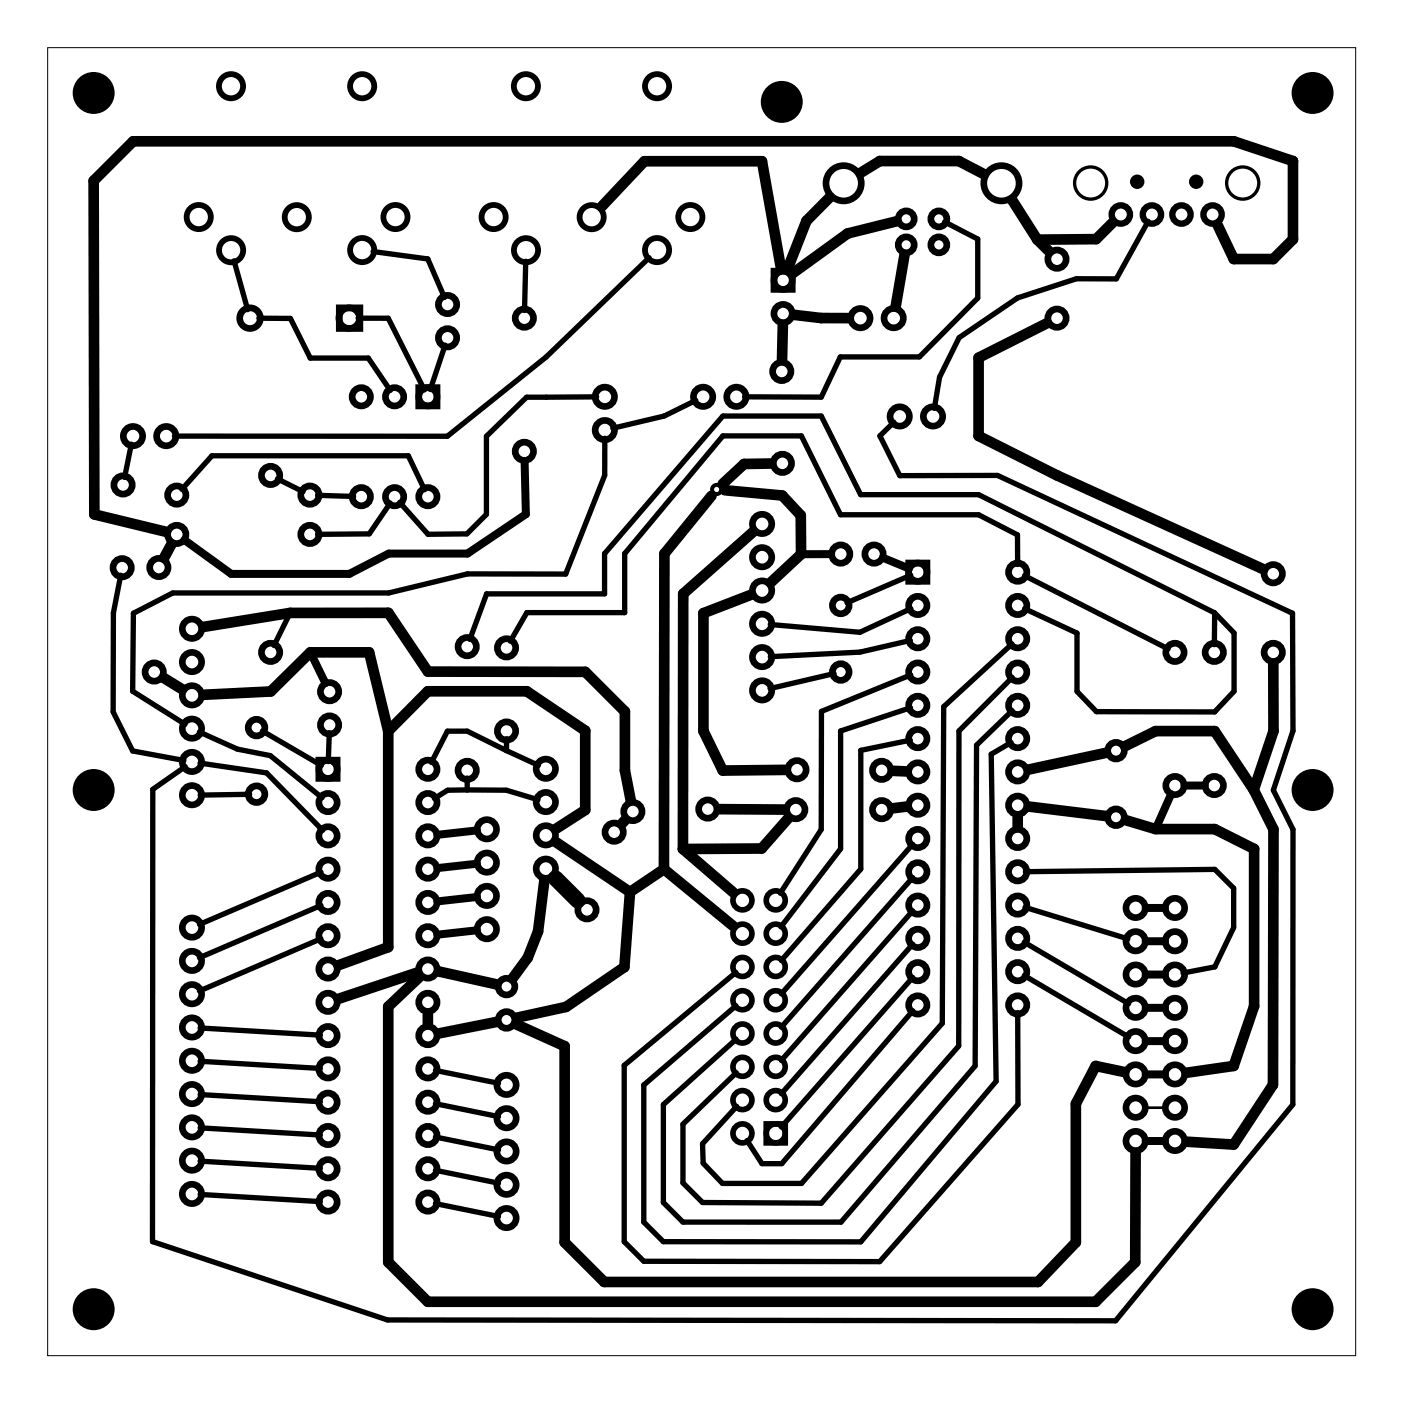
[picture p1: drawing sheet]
<svg xmlns="http://www.w3.org/2000/svg" width="107mm" height="107mm" viewBox="0 0 107 107" stroke-linecap="round" stroke-linejoin="round" font-family="sans-serif">
<path d="M3.6 3.6h99.8v99.8h-99.8z" fill="none" stroke="#000" stroke-width=".08"/>
<g fill="none" stroke="#000" stroke-width=".51">
<path d="M25.9 23.5h1.6v1.6h-1.6zM31.9 29.6h1.4v1.4h-1.4zM59 20.7h1.4v1.4h-1.4zM24.3 58h1.4v1.4h-1.4zM69.3 43h1.4v1.4h-1.4z"/>
<circle cx="64.4" cy="14" r="1.35"/>
<circle cx="69.1" cy="16.7" r=".61"/>
<circle cx="69.1" cy="18.7" r=".61"/>
<circle cx="71.6" cy="16.7" r=".61"/>
<circle cx="71.6" cy="18.7" r=".61"/>
<circle cx="76.4" cy="14" r="1.35"/>
<circle cx="80.6" cy="19.8" r=".7"/>
<circle cx="9.4" cy="37" r=".7"/>
<circle cx="10.1" cy="33.3" r=".74"/>
<circle cx="12.7" cy="33.3" r=".74"/>
<circle cx="13.5" cy="37.8" r=".7"/>
<circle cx="19.1" cy="24.3" r=".79"/>
<circle cx="20.6" cy="36.3" r=".7"/>
<circle cx="23.6" cy="37.8" r=".7"/>
<circle cx="26.6" cy="24.3" r=".79"/>
<circle cx="27.6" cy="30.3" r=".7"/>
<circle cx="27.6" cy="37.9" r=".7"/>
<circle cx="30.1" cy="30.3" r=".7"/>
<circle cx="30.1" cy="37.9" r=".7"/>
<circle cx="32.6" cy="30.3" r=".7"/>
<circle cx="32.6" cy="37.9" r=".7"/>
<circle cx="34.1" cy="23.2" r=".7"/>
<circle cx="34.1" cy="25.8" r=".7"/>
<circle cx="40" cy="24.3" r=".7"/>
<circle cx="40" cy="34.4" r=".7"/>
<circle cx="46.1" cy="32.8" r=".74"/>
<circle cx="46.1" cy="30.3" r=".74"/>
<circle cx="53.6" cy="30.3" r=".74"/>
<circle cx="56.2" cy="30.3" r=".74"/>
<circle cx="58.1" cy="40" r=".74"/>
<circle cx="59.6" cy="28.3" r=".7"/>
<circle cx="59.7" cy="35.4" r=".7"/>
<circle cx="59.7" cy="21.4" r=".7"/>
<circle cx="59.7" cy="23.9" r=".7"/>
<circle cx="65.6" cy="24.3" r=".74"/>
<circle cx="68.2" cy="24.3" r=".74"/>
<circle cx="68.6" cy="31.8" r=".74"/>
<circle cx="71.2" cy="31.8" r=".74"/>
<circle cx="80.6" cy="24.3" r=".7"/>
<circle cx="9.3" cy="43.3" r=".7"/>
<circle cx="11.8" cy="51.3" r=".7"/>
<circle cx="12.1" cy="43.3" r=".7"/>
<circle cx="13.5" cy="40.8" r=".7"/>
<circle cx="14.6" cy="50.5" r=".74"/>
<circle cx="14.6" cy="48" r=".74"/>
<circle cx="14.6" cy="55.6" r=".74"/>
<circle cx="14.6" cy="53.1" r=".74"/>
<circle cx="14.6" cy="58.1" r=".74"/>
<circle cx="19.6" cy="55.5" r=".64"/>
<circle cx="20.6" cy="49.8" r=".7"/>
<circle cx="23.6" cy="40.8" r=".7"/>
<circle cx="25" cy="58.7" r=".7"/>
<circle cx="25.1" cy="52.8" r=".7"/>
<circle cx="25.1" cy="55.3" r=".7"/>
<circle cx="32.6" cy="58.7" r=".7"/>
<circle cx="35.6" cy="58.8" r=".7"/>
<circle cx="35.6" cy="49.3" r=".7"/>
<circle cx="38.6" cy="55.8" r=".7"/>
<circle cx="38.6" cy="49.4" r=".7"/>
<circle cx="41.6" cy="58.7" r=".74"/>
<circle cx="58.1" cy="42.5" r=".74"/>
<circle cx="58.1" cy="45.1" r=".74"/>
<circle cx="58.1" cy="47.6" r=".74"/>
<circle cx="58.1" cy="52.7" r=".74"/>
<circle cx="58.1" cy="50.1" r=".74"/>
<circle cx="60.8" cy="58.7" r=".7"/>
<circle cx="64.1" cy="42.3" r=".7"/>
<circle cx="64.1" cy="46.2" r=".64"/>
<circle cx="64.1" cy="51.3" r=".64"/>
<circle cx="66.7" cy="42.3" r=".7"/>
<circle cx="67.3" cy="58.8" r=".7"/>
<circle cx="70" cy="53.8" r=".7"/>
<circle cx="70" cy="51.3" r=".7"/>
<circle cx="70" cy="46.2" r=".7"/>
<circle cx="70" cy="48.7" r=".7"/>
<circle cx="70" cy="56.4" r=".7"/>
<circle cx="70" cy="58.9" r=".7"/>
<circle cx="70" cy="43.7" r=".7"/>
<circle cx="77.6" cy="48.7" r=".7"/>
<circle cx="77.6" cy="51.3" r=".7"/>
<circle cx="77.6" cy="56.4" r=".7"/>
<circle cx="77.6" cy="58.9" r=".7"/>
<circle cx="77.6" cy="46.2" r=".7"/>
<circle cx="77.6" cy="53.8" r=".7"/>
<circle cx="77.6" cy="43.7" r=".7"/>
<circle cx="85.1" cy="57.3" r=".64"/>
<circle cx="89.6" cy="49.8" r=".7"/>
<circle cx="89.6" cy="59.9" r=".7"/>
<circle cx="92.6" cy="49.8" r=".7"/>
<circle cx="92.6" cy="59.9" r=".7"/>
<circle cx="97.1" cy="49.8" r=".7"/>
<circle cx="97.1" cy="43.8" r=".7"/>
<circle cx="14.6" cy="73.3" r=".74"/>
<circle cx="14.6" cy="70.8" r=".74"/>
<circle cx="14.6" cy="78.4" r=".74"/>
<circle cx="14.6" cy="75.9" r=".74"/>
<circle cx="14.6" cy="60.7" r=".74"/>
<circle cx="19.6" cy="60.6" r=".64"/>
<circle cx="25" cy="66.3" r=".7"/>
<circle cx="25" cy="76.5" r=".7"/>
<circle cx="25" cy="61.2" r=".7"/>
<circle cx="25" cy="73.9" r=".7"/>
<circle cx="25" cy="63.8" r=".7"/>
<circle cx="25" cy="68.9" r=".7"/>
<circle cx="25" cy="71.4" r=".7"/>
<circle cx="25" cy="79" r=".7"/>
<circle cx="32.6" cy="73.9" r=".7"/>
<circle cx="32.6" cy="63.8" r=".7"/>
<circle cx="32.6" cy="66.3" r=".7"/>
<circle cx="32.6" cy="61.2" r=".7"/>
<circle cx="32.6" cy="76.5" r=".7"/>
<circle cx="32.6" cy="68.9" r=".7"/>
<circle cx="32.6" cy="71.4" r=".7"/>
<circle cx="32.6" cy="79" r=".7"/>
<circle cx="37.1" cy="65.8" r=".74"/>
<circle cx="37.1" cy="63.3" r=".74"/>
<circle cx="37.1" cy="68.4" r=".74"/>
<circle cx="37.1" cy="70.9" r=".74"/>
<circle cx="38.6" cy="77.8" r=".64"/>
<circle cx="38.6" cy="75.3" r=".64"/>
<circle cx="41.6" cy="61.2" r=".74"/>
<circle cx="41.6" cy="66.3" r=".74"/>
<circle cx="41.6" cy="63.7" r=".74"/>
<circle cx="44.8" cy="69.4" r=".7"/>
<circle cx="46.9" cy="63.5" r=".7"/>
<circle cx="48.3" cy="61.9" r=".7"/>
<circle cx="54" cy="61.7" r=".7"/>
<circle cx="60.7" cy="61.8" r=".7"/>
<circle cx="67.3" cy="61.8" r=".7"/>
<circle cx="70" cy="61.4" r=".7"/>
<circle cx="70" cy="64" r=".7"/>
<circle cx="70" cy="69.1" r=".7"/>
<circle cx="70" cy="66.5" r=".7"/>
<circle cx="70" cy="76.7" r=".7"/>
<circle cx="70" cy="74.1" r=".7"/>
<circle cx="70" cy="71.6" r=".7"/>
<circle cx="77.6" cy="61.4" r=".7"/>
<circle cx="77.6" cy="64" r=".7"/>
<circle cx="77.6" cy="69.1" r=".7"/>
<circle cx="77.6" cy="76.7" r=".7"/>
<circle cx="77.6" cy="74.1" r=".7"/>
<circle cx="77.6" cy="66.5" r=".7"/>
<circle cx="77.6" cy="71.6" r=".7"/>
<circle cx="85.1" cy="62.4" r=".64"/>
<circle cx="86.6" cy="76.9" r=".74"/>
<circle cx="86.6" cy="69.3" r=".74"/>
<circle cx="86.6" cy="74.4" r=".74"/>
<circle cx="86.6" cy="71.8" r=".74"/>
<circle cx="86.6" cy="79.4" r=".74"/>
<circle cx="89.6" cy="69.3" r=".74"/>
<circle cx="89.6" cy="76.9" r=".74"/>
<circle cx="89.6" cy="71.8" r=".74"/>
<circle cx="89.6" cy="74.4" r=".74"/>
<circle cx="89.6" cy="79.4" r=".74"/>
<circle cx="14.6" cy="91.1" r=".74"/>
<circle cx="14.6" cy="80.9" r=".74"/>
<circle cx="14.6" cy="86" r=".74"/>
<circle cx="14.6" cy="88.6" r=".74"/>
<circle cx="14.6" cy="83.5" r=".74"/>
<circle cx="25" cy="91.7" r=".7"/>
<circle cx="25" cy="89.2" r=".7"/>
<circle cx="25" cy="81.6" r=".7"/>
<circle cx="25" cy="86.6" r=".7"/>
<circle cx="25" cy="84.1" r=".7"/>
<circle cx="32.6" cy="81.6" r=".7"/>
<circle cx="32.6" cy="86.6" r=".7"/>
<circle cx="32.6" cy="89.2" r=".7"/>
<circle cx="32.6" cy="84.1" r=".7"/>
<circle cx="32.6" cy="91.7" r=".7"/>
<circle cx="38.6" cy="85.3" r=".74"/>
<circle cx="38.6" cy="82.8" r=".74"/>
<circle cx="38.6" cy="87.9" r=".74"/>
<circle cx="38.6" cy="90.4" r=".74"/>
<circle cx="38.6" cy="92.9" r=".74"/>
<circle cx="86.6" cy="82" r=".74"/>
<circle cx="86.6" cy="87.1" r=".74"/>
<circle cx="86.6" cy="84.5" r=".74"/>
<circle cx="89.6" cy="82" r=".74"/>
<circle cx="89.6" cy="87.1" r=".74"/>
<circle cx="89.6" cy="84.5" r=".74"/>
</g>
<circle cx="54.7" cy="37.3" r=".35" fill="none" stroke="#000" stroke-width=".3"/>
<g fill="none" stroke="#000" stroke-width=".48">
<circle cx="85.5" cy="16.4" r=".7"/>
<circle cx="87.9" cy="16.4" r=".7"/>
<circle cx="90.1" cy="16.4" r=".7"/>
<circle cx="92.5" cy="16.4" r=".7"/>
</g>
<g fill="none" stroke="#000" stroke-width=".25">
<circle cx="83.2" cy="14" r="1.23"/>
<circle cx="94.8" cy="14" r="1.23"/>
</g>
<g fill="#000">
<circle cx="7.1" cy="7.1" r="1.6"/>
<circle cx="59.6" cy="7.8" r="1.6"/>
<circle cx="86.8" cy="13.9" r=".55"/>
<circle cx="91.3" cy="13.9" r=".55"/>
<circle cx="100.1" cy="7.1" r="1.6"/>
<circle cx="7.1" cy="60.3" r="1.6"/>
<circle cx="100.1" cy="60.3" r="1.6"/>
<circle cx="7.1" cy="99.9" r="1.6"/>
<circle cx="100.1" cy="99.9" r="1.6"/>
</g>
<g fill="none" stroke="#000" stroke-width=".44">
<circle cx="15.2" cy="16.6" r=".92"/>
<circle cx="17.6" cy="6.6" r=".92"/>
<circle cx="17.6" cy="19.1" r=".92"/>
<circle cx="22.6" cy="16.6" r=".92"/>
<circle cx="27.6" cy="6.6" r=".92"/>
<circle cx="27.6" cy="19.1" r=".92"/>
<circle cx="30.2" cy="16.6" r=".92"/>
<circle cx="37.7" cy="16.6" r=".92"/>
<circle cx="40.1" cy="6.6" r=".92"/>
<circle cx="40.1" cy="19.1" r=".92"/>
<circle cx="45.1" cy="16.6" r=".92"/>
<circle cx="50.1" cy="6.6" r=".92"/>
<circle cx="50.1" cy="19.1" r=".92"/>
<circle cx="52.7" cy="16.6" r=".92"/>
</g>
<g fill="none" stroke="#000" stroke-width=".43">
<path d="M58.5 85.8h1.4v1.4h-1.4z"/>
<circle cx="56.6" cy="68.7" r=".72"/>
<circle cx="56.6" cy="76.3" r=".72"/>
<circle cx="56.6" cy="78.9" r=".72"/>
<circle cx="56.6" cy="73.8" r=".72"/>
<circle cx="56.6" cy="71.2" r=".72"/>
<circle cx="59.2" cy="68.7" r=".72"/>
<circle cx="59.2" cy="78.9" r=".72"/>
<circle cx="59.2" cy="71.2" r=".72"/>
<circle cx="59.2" cy="76.3" r=".72"/>
<circle cx="59.2" cy="73.8" r=".72"/>
<circle cx="56.6" cy="83.9" r=".72"/>
<circle cx="56.6" cy="81.4" r=".72"/>
<circle cx="56.6" cy="86.5" r=".72"/>
<circle cx="59.2" cy="83.9" r=".72"/>
<circle cx="59.2" cy="81.4" r=".72"/>
<circle cx="59.2" cy="86.5" r=".72"/>
</g>
<g fill="none" stroke="#000" stroke-width=".81">
<path d="M45.9 15.8l3.3-3.5h8.9l1.5 8.2M63.3 15.1l-1.8 1.8-1.4 3.7M65.7 13.2l1.4-.9h6.1l1.9 1M68.4 16.9l-3.7 .9-4.2 3.1M69 19.5l-.7 3.9M77.2 15.3l1.9 3M79.1 18.3l.9 .9M84.9 17l-1.3 1.2-4.5 .1M92.9 17.2l1.2 2.6h3l1.6-1.5v-6l-4.6-1.5h-83.9l-3.1 3 .1 25.4 5.4 1.4M54.3 37.8l-3.6 4.4v24.1M55.3 37.4l4.4 .4 1.4 1.5v3l-2.3 2.1M58.8 35.4h-2l-1.7 1.5"/>
<path d="M59.7 24.8v2.7M60.6 24l2.1 .3h2M79.9 24.7l-5.2 2.6v6l5.9 3 15.8 7.1M12.5 51.7l1.4 .9M13.1 41.5l-.6 1M15.5 47.8l6.6-1h7.5l3 4.4 12.1 .1 3 3v4.5l.4 2.3M15.6 53l5.1-.2 3-3h4.5l1.4 6M29.6 55.8l3-3.1h7.6l4.5 3v6.1l-2.3 1.4M29.6 55.8v16.5l-3.8 1.3M57.3 45.4l-3.6 1.4v9l1.4 3 4.8-.1M57.5 40.6l-5.4 4.7v19.5M68.1 58.8l1.1 .1"/>
<path d="M84.4 57.4l-5.9 1.3M85.9 56.9l2.3-1.1h4.5l3 4.5M97.1 50.6l.1 5.2-1.5 4.5M31.8 74.2l-6 2M32 74.5l-2.4 2.3v19.5l3 3h51l3-3v-8.3M32.6 77.3v.8M33.5 74.1l4.4 1M37.9 78l-4.4 .8M39.4 78.2l3.7 1.6v15l3 3h33.1l2.9-3v-10.6l1.5-2.9 2.2 .5M41.5 67.2l-.4 3.9-.8 2-1.2 1.5M42.4 64.2l5.7 3.9M47.7 62.6l-.3 .2"/>
<path d="M48.1 68.1l-.5 5.7-4.4 3-3.8 .8M50.7 66.3l5.2 4.3M50.7 66.3l-2.6 1.8M52.1 64.8l3.8 3.3M54.9 61.7l4.9 .1M60.1 62.4l-2 2.3-6 .1M69.2 61.5l-1.1 .2M77.6 62.3v.8M78.5 61.5l5.8 .8M85.9 62.6l2.3 .7h4.5l3 1.5v12l-1.6 4.5M95.7 60.3l1.5 3-.1 19.5-3 4.5-3.5-.2M94.1 81.3l-3.6 .5"/>
</g>
<g fill="none" stroke="#000" stroke-width=".41">
<path d="M17.9 19.9l1 3.7M28.5 19.2l4.1 .6 1.3 2.9M40.1 19.9l-.1 3.8M49.5 19.7l-7.8 7.5-7.6 6.1h-20.8M72.1 16.9l2.5 1.3v4.5l-4.5 4.5h-6l-1.4 3.1h-5.9M87.6 16.9l-2.4 4.4h-3.1l-4.5 1.4-4.4 3.1-1.5 3-.4 2.4M10 33.9l-.5 2.5M13.9 37.3l2.3-2.5h15l1.2 2.6M19.8 24.3h2.4l1.5 3h4.4l1.7 2.5M21.2 36.5l1.9 1M24.2 37.8l2.8 .1M27.3 24.3h2.3l2.8 5.5"/>
<path d="M29.8 38.4l-1.6 2.3-4 .1M34 26.3l-1.2 3.4M45.5 30.3h-5.3l-3.1 3v5.9l-1.5 1.5-2.9 .1-2.2-2.5M46.1 33.4v2.9l-2.9 7.5h-7.5l-6 1.4h-16.5l-3 1.6-.1 5.9 4 2.6M53.1 30.6l-2.4 1.1-3.9 1M68.2 32.2l-1.1 1.1 1.6 3h7.4l22.5 10.5 .1 9-1.5 4.5 1.5 3-.1 21-13.5 16.5-55.5-.1-18-6 .1-34.5 2.4-1.7M9.2 43.9l-.5 2.9-.1 7.5 1.5 3 3.9 .7M15.2 55.8l2.9 1.4 2.5 .5 4 3.2M15.3 58.2l5 .8 4.3 4.4M20 55.8l4.5 2.6M22.1 46.8l-1.2 2.4M25.1 55.9l-.1 2.2"/>
<path d="M35.6 59.4v.9M38.6 57.3l-3-1.5h-1.5l-1.2 2.4M38.6 57.3l2.5 1.1M38.6 56.4v.9M63.6 51.4l-4.8 1.1M69.5 56.5l-3.8 .7v9.1l-6.1 7M69.5 48.9l-3.9 .9-6.8 .3M69.5 54l-5.4 1.8v9l-4.5 5.9M69.5 51.5l-6.8 2.8v9l-3.2 4.8M69.5 43.9l-4.9 2.1M69.5 46.4l-3.9 1.8-6.8-.6M77.1 56.7l-1.5 .8 .4 25-10.3 12.3-15.1-.1-1.5-1.5v-10.4l7.1-6.1"/>
<path d="M77.2 49.1l-5.2 4.8-.1 24.2-10.7 12.2h-6.1l-1.5-1.5v-1.5l2.6-2.9M77.2 54.2l-2.7 2.7-.1 24.4-10.2 11.9h-12.1l-1.5-1.5v-7.4l5.6-5M77.2 51.7l-4 4.1-.1 24-10.4 12-9.1-.1-1.5-1.4v-4.5l4.1-4M77.6 43.1v-2.3l-2.9-1.5h-10.6l-3-6h-5.9l-7.5 8.9v4.5h-7.5l-1.3 2.2M78.2 43.9l10.9 5.6M78.2 46.4l4 1.9v4.5l1.5 1.5h9l1.5-1.6v-4.4l-1.5-1.5M92.7 46.8l-18-9.1h-9l-3-6h-7.5l-9.1 10.5v3.1h-9l-1.3 3.5M92.7 46.8v2.4M15.3 78.4l9.1 .6M19.1 60.6l-3.8 .1M24.5 71.6l-9.3 4M24.5 69.1l-9.3 4"/>
<path d="M24.5 66.5l-9.3 4M35.6 60.3h-1.4l-1.1 .6M35.6 60.3h3l2.4 .7M56.1 74.2l-8.5 7.1v13.4l1.5 1.5 18 .1 10.6-12-.1-7M69.6 72l-10 11.4M69.6 69.5l-10 11.4M69.6 64.4l-10 11.4M69.6 74.6l-10 11.4M69.6 67l-10 11.4M69.6 77.1l-10 11.7h-1.5l-1.1-1.8M78.2 74.4l7.9 4.7M78.2 71.9l7.9 4.7"/>
<path d="M78.2 69.2l7.8 2.4M78.2 66.5l14.5-.2 1.4 1.5v3l-1.4 3-2.4 .4M15.3 91.1l9.1 .6M15.3 88.6l9.1 .5M15.3 86.1l9.1 .5M15.3 83.5l9.1 .6M15.3 81l9.1 .5M33.2 91.8l4.8 1M33.2 89.3l4.8 1M33.2 86.8l4.8 .9M33.2 84.2l4.8 1M33.2 81.7l4.8 1"/>
</g>
<g fill="none" stroke="#000" stroke-width=".61">
<path d="M40 35.2l.1 4-4.4 3h-6l-3 1.6h-9.1l-3.5-2.6M23.7 49.8l1.1 2.3M63.4 42.3h-2.3M67.4 42.6l2 .8M90.4 59.9h1.5M36.4 71l-3 .3M36.4 68.4l-3 .4M36.4 65.9l-3 .3M36.4 63.4l-3 .3M87.4 79.4h1.5M87.4 76.9h1.5M87.4 74.4h1.5"/>
<path d="M87.4 71.8h1.5M87.4 69.3h1.5M89.4 60.6l-1.2 2.7M87.4 87.1h1.5M87.4 82h1.5"/>
</g>
<path d="M87.3 84.5h1.7" fill="none" stroke="#000" stroke-width=".2"/>
<path d="M42.4 67l1.7 1.7" fill="none" stroke="#000" stroke-width="1.2"/>
</svg>
